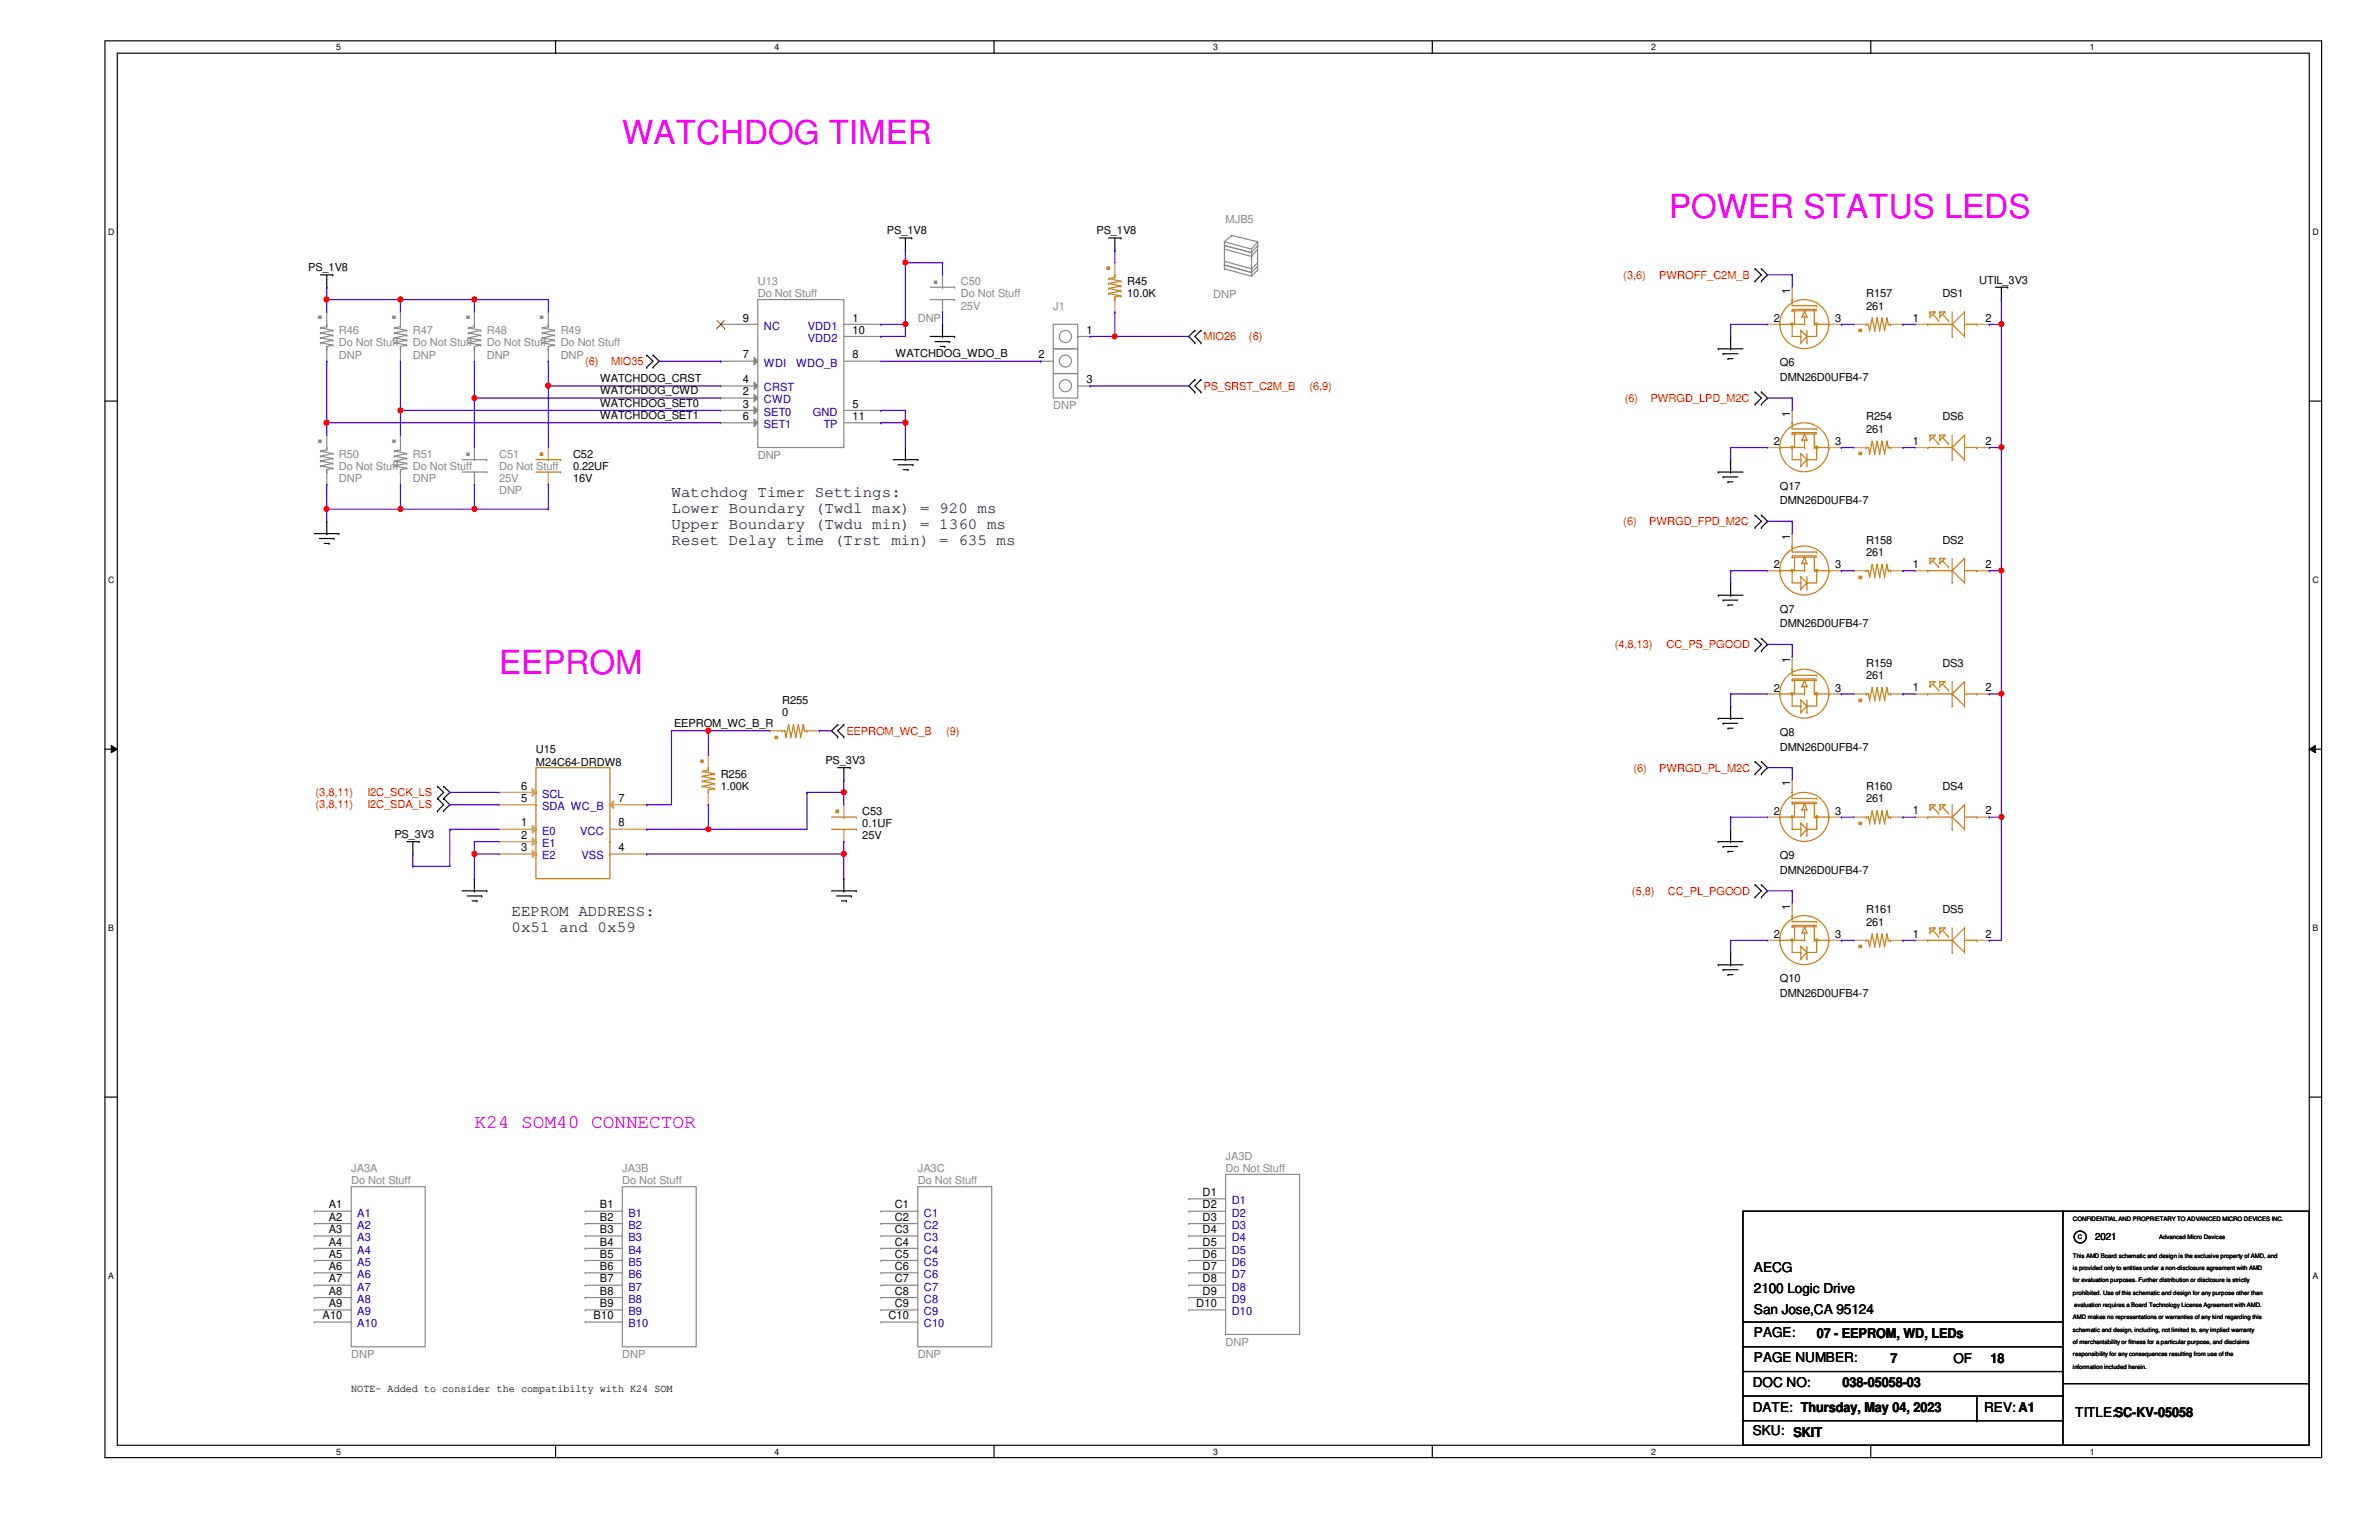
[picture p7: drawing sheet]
<svg xmlns="http://www.w3.org/2000/svg" width="432mm" height="279mm" viewBox="0 0 432 279" stroke-linecap="round" stroke-linejoin="round" font-family="sans-serif">
<defs><g id="words">
<g font-size="6" fill="#f0f">
<text x="112.9" y="26.2">WATCHDOG TIMER</text>
<text x="302.9" y="39.6">POWER STATUS LEDS</text>
<text x="90.6" y="122.3">EEPROM</text>
</g>
<g font-size="6" fill="#878787">
<text x="169" y="51.5">.</text>
<text x="57.3" y="58">.</text>
<text x="70.7" y="58">.</text>
<text x="84.1" y="58">.</text>
<text x="97.5" y="58">.</text>
<text x="57.3" y="80.3">.</text>
<text x="70.7" y="80.3">.</text>
<text x="84.1" y="82.8">.</text>
</g>
<g font-size="6" fill="#cc8006">
<text x="200.3" y="49">.</text>
<text x="338" y="60.8" transform="rotate(-90 338 60.8)">.</text>
<text x="97.5" y="82.8">.</text>
<text x="338" y="83.2" transform="rotate(-90 338 83.2)">.</text>
<text x="338" y="105.5" transform="rotate(-90 338 105.5)">.</text>
<text x="338" y="127.9" transform="rotate(-90 338 127.9)">.</text>
<text x="141.3" y="134.6" transform="rotate(-90 141.3 134.6)">.</text>
<text x="126.6" y="138.4">.</text>
<text x="151.2" y="147.6">.</text>
<text x="338" y="150.2" transform="rotate(-90 338 150.2)">.</text>
<text x="338" y="172.6" transform="rotate(-90 338 172.6)">.</text>
</g>
<text font-size="3.6" fill="#f0f" x="86.1" y="204.7">K24 SOM40 CONNECTOR</text>
<g font-size="2.9" fill="#400040">
<text x="121.9" y="90.2">Watchdog Timer Settings:</text>
<text x="121.9" y="93">Lower Boundary (Twdl max) = 920 ms</text>
<text x="121.9" y="95.9">Upper Boundary (Twdu min) = 1360 ms</text>
<text x="121.9" y="98.8">Reset Delay time (Trst min) = 635 ms</text>
<text x="92.8" y="166.2">EEPROM ADDRESS:</text>
<text x="92.8" y="169">0x51 and 0x59</text>
</g>
<g font-size="2.5">
<text x="318.3" y="230.7">AECG</text>
<text x="318.3" y="234.5">2100 Logic Drive</text>
<text x="318.3" y="238.3">San Jose,CA 95124</text>
<text x="318.3" y="242.6">PAGE:</text>
<text x="329.7" y="242.8">07 - EEPROM, WD, LEDs</text>
<text x="318.1" y="251.7">DOC NO:</text>
<text x="318.3" y="247.1">PAGE NUMBER:</text>
<text x="334.4" y="251.7">038-05058-03</text>
<text x="343.2" y="247.3">7</text>
<text x="354.5" y="247.3">OF</text>
<text x="361.3" y="247.3">18</text>
<text x="318.1" y="256.2">DATE: Thursday, May 04, 2023</text>
<text x="360.1" y="256.2">REV: A1</text>
<text x="376.7" y="257.1">TITLE:SC-KV-05058</text>
<text x="318.1" y="260.4">SKU: SKIT</text>
</g>
<g font-size="2" fill="#878787">
<text x="222.5" y="40.5">MJB5</text>
<text x="137.5" y="51.7">U13</text>
<text x="137.5" y="53.9">Do Not Stuff</text>
<text x="174.4" y="51.7">C50</text>
<text x="174.4" y="53.9">Do Not Stuff</text>
<text x="166.6" y="58.4">DNP</text>
<text x="174.4" y="56.2">25V</text>
<text x="191.2" y="56.2">J1</text>
<text x="220.2" y="54.1">DNP</text>
<text x="61.5" y="62.9">Do Not Stuff</text>
<text x="61.5" y="60.7">R46</text>
<text x="61.5" y="65.1">DNP</text>
<text x="74.9" y="62.9">Do Not Stuff</text>
<text x="74.9" y="60.7">R47</text>
<text x="74.9" y="65.1">DNP</text>
<text x="88.3" y="62.9">Do Not Stuff</text>
<text x="88.3" y="60.7">R48</text>
<text x="88.3" y="65.1">DNP</text>
<text x="101.8" y="62.9">Do Not Stuff</text>
<text x="101.8" y="60.7">R49</text>
<text x="101.8" y="65.1">DNP</text>
<text x="191.2" y="74.3">DNP</text>
<text x="61.5" y="83">R50</text>
<text x="74.9" y="83">R51</text>
<text x="90.6" y="83">C51</text>
<text x="137.5" y="83.2">DNP</text>
<text x="61.5" y="85.2">Do Not Stuff</text>
<text x="61.5" y="87.5">DNP</text>
<text x="74.9" y="85.2">Do Not Stuff</text>
<text x="74.9" y="87.5">DNP</text>
<text x="90.6" y="85.2">Do Not Stuff</text>
<text x="90.6" y="87.5">25V</text>
<text x="90.6" y="89.7">DNP</text>
<text x="63.8" y="214.9">Do Not Stuff</text>
<text x="63.8" y="212.6">JA3A</text>
<text x="112.9" y="214.9">Do Not Stuff</text>
<text x="112.9" y="212.6">JA3B</text>
<text x="166.6" y="214.9">Do Not Stuff</text>
<text x="166.6" y="212.6">JA3C</text>
<text x="222.5" y="212.6">Do Not Stuff</text>
<text x="222.5" y="210.4">JA3D</text>
<text x="222.5" y="244.1">DNP</text>
<text x="63.8" y="246.4">DNP</text>
<text x="112.9" y="246.4">DNP</text>
<text x="166.6" y="246.4">DNP</text>
</g>
<g font-size="2">
<text x="161" y="42.5">PS_1V8</text>
<text x="199" y="42.5">PS_1V8</text>
<text x="55.9" y="49.2">PS_1V8</text>
<text x="204.6" y="53.9">10.0K</text>
<text x="204.6" y="51.7">R45</text>
<text x="324.9" y="53.3" transform="rotate(-90 324.9 53.3)">1</text>
<text x="338.7" y="53.9">R157</text>
<text x="352.6" y="53.9">DS1</text>
<text x="359.2" y="51.5">UTIL_3V3</text>
<text x="134.8" y="58.3">9</text>
<text x="154.7" y="58.3">1</text>
<text x="321.9" y="58.4">2</text>
<text x="333.1" y="58.4">3</text>
<text x="338.7" y="56.2">261</text>
<text x="347.2" y="58.3">1</text>
<text x="360.4" y="58.3">2</text>
<text x="134.8" y="65">7</text>
<text x="154.7" y="60.5">10</text>
<text x="154.7" y="65">8</text>
<text x="162.6" y="64.9">WATCHDOG_WDO_B</text>
<text x="188.5" y="65">2</text>
<text x="197.2" y="60.5">1</text>
<text x="108.9" y="69.3">WATCHDOG_CRST</text>
<text x="108.9" y="71.5">WATCHDOG_CWD</text>
<text x="134.8" y="69.5">4</text>
<text x="134.8" y="71.7">2</text>
<text x="197.2" y="69.5">3</text>
<text x="323" y="66.5">Q6</text>
<text x="323" y="69.1">DMN26D0UFB4-7</text>
<text x="108.9" y="73.8">WATCHDOG_SET0</text>
<text x="108.9" y="76">WATCHDOG_SET1</text>
<text x="134.8" y="76.2">6</text>
<text x="134.8" y="74">3</text>
<text x="154.7" y="74">5</text>
<text x="154.7" y="76.2">11</text>
<text x="324.9" y="75.6" transform="rotate(-90 324.9 75.6)">1</text>
<text x="338.7" y="76.3">R254</text>
<text x="352.6" y="76.3">DS6</text>
<text x="104" y="83">C52</text>
<text x="321.9" y="80.8">2</text>
<text x="333.1" y="80.8">3</text>
<text x="338.7" y="78.5">261</text>
<text x="347.2" y="80.7">1</text>
<text x="360.4" y="80.7">2</text>
<text x="104" y="85.2">0.22UF</text>
<text x="104" y="87.5">16V</text>
<text x="323" y="88.8">Q17</text>
<text x="323" y="91.5">DMN26D0UFB4-7</text>
<text x="324.9" y="98" transform="rotate(-90 324.9 98)">1</text>
<text x="338.7" y="100.9">261</text>
<text x="338.7" y="98.6">R158</text>
<text x="352.6" y="98.6">DS2</text>
<text x="321.9" y="103.1">2</text>
<text x="333.1" y="103.1">3</text>
<text x="347.2" y="103">1</text>
<text x="360.4" y="103">2</text>
<text x="323" y="111.2">Q7</text>
<text x="323" y="113.8">DMN26D0UFB4-7</text>
<text x="321.9" y="125.5">2</text>
<text x="324.9" y="120.3" transform="rotate(-90 324.9 120.3)">1</text>
<text x="333.1" y="125.5">3</text>
<text x="338.7" y="123.2">261</text>
<text x="338.7" y="121">R159</text>
<text x="347.2" y="125.4">1</text>
<text x="352.6" y="121">DS3</text>
<text x="360.4" y="125.4">2</text>
<text x="122.3" y="131.9">EEPROM_WC_B_R</text>
<text x="142" y="129.9">0</text>
<text x="142" y="127.7">R255</text>
<text x="97.3" y="136.7">U15</text>
<text x="323" y="133.5">Q8</text>
<text x="323" y="136.2">DMN26D0UFB4-7</text>
<text x="94.6" y="143.3">6</text>
<text x="97.3" y="138.9">M24C64-DRDW8</text>
<text x="130.8" y="143.3">1.00K</text>
<text x="130.8" y="141.1">R256</text>
<text x="149.8" y="138.6">PS_3V3</text>
<text x="324.9" y="142.7" transform="rotate(-90 324.9 142.7)">1</text>
<text x="338.7" y="143.3">R160</text>
<text x="352.6" y="143.3">DS4</text>
<text x="94.6" y="149.9">1</text>
<text x="94.6" y="145.5">5</text>
<text x="112.3" y="145.5">7</text>
<text x="112.3" y="149.9">8</text>
<text x="156.5" y="147.8">C53</text>
<text x="321.9" y="147.8">2</text>
<text x="333.1" y="147.8">3</text>
<text x="338.7" y="145.6">261</text>
<text x="347.2" y="147.7">1</text>
<text x="360.4" y="147.7">2</text>
<text x="71.6" y="152.1">PS_3V3</text>
<text x="94.6" y="152.2">2</text>
<text x="94.6" y="154.4">3</text>
<text x="112.3" y="154.4">4</text>
<text x="156.5" y="150.1">0.1UF</text>
<text x="156.5" y="152.3">25V</text>
<text x="323" y="155.9">Q9</text>
<text x="323" y="158.5">DMN26D0UFB4-7</text>
<text x="324.9" y="165" transform="rotate(-90 324.9 165)">1</text>
<text x="338.7" y="167.9">261</text>
<text x="338.7" y="165.7">R161</text>
<text x="352.6" y="165.7">DS5</text>
<text x="321.9" y="170.2">2</text>
<text x="333.1" y="170.2">3</text>
<text x="347.2" y="170.1">1</text>
<text x="360.4" y="170.1">2</text>
<text x="323" y="178.2">Q10</text>
<text x="323" y="180.9">DMN26D0UFB4-7</text>
<text x="59.7" y="219.2">A1</text>
<text x="59.7" y="221.5">A2</text>
<text x="108.9" y="219.2">B1</text>
<text x="108.9" y="221.5">B2</text>
<text x="162.4" y="219.2">C1</text>
<text x="162.4" y="221.5">C2</text>
<text x="218.3" y="217">D1</text>
<text x="218.3" y="219.2">D2</text>
<text x="218.3" y="221.5">D3</text>
<text x="59.7" y="223.7">A3</text>
<text x="59.7" y="226">A4</text>
<text x="108.9" y="223.7">B3</text>
<text x="108.9" y="226">B4</text>
<text x="162.4" y="223.7">C3</text>
<text x="162.4" y="226">C4</text>
<text x="218.3" y="223.7">D4</text>
<text x="218.3" y="226">D5</text>
<text x="59.7" y="228.2">A5</text>
<text x="59.7" y="230.4">A6</text>
<text x="59.7" y="232.7">A7</text>
<text x="108.9" y="228.2">B5</text>
<text x="108.9" y="230.4">B6</text>
<text x="108.9" y="232.7">B7</text>
<text x="162.4" y="228.2">C5</text>
<text x="162.4" y="230.4">C6</text>
<text x="162.4" y="232.7">C7</text>
<text x="218.3" y="228.2">D6</text>
<text x="218.3" y="230.4">D7</text>
<text x="218.3" y="232.7">D8</text>
<text x="58.5" y="239.4">A10</text>
<text x="59.7" y="234.9">A8</text>
<text x="59.7" y="237.2">A9</text>
<text x="107.7" y="239.4">B10</text>
<text x="108.9" y="234.9">B8</text>
<text x="108.9" y="237.2">B9</text>
<text x="161.2" y="239.4">C10</text>
<text x="162.4" y="234.9">C8</text>
<text x="162.4" y="237.2">C9</text>
<text x="217.1" y="237.2">D10</text>
<text x="218.3" y="234.9">D9</text>
<text x="63.8" y="252.6">NOTE- Added to consider the compatibilty with K24 SOM</text>
</g>
<g font-size="2" fill="#f00">
<text x="294.6" y="50.6">(3,6)</text>
<text x="301.2" y="50.6">PWROFF_C2M_B</text>
<text x="218.4" y="61.8">MIO26</text>
<text x="226.7" y="61.8">(6)</text>
<text x="106.2" y="66.3">(6)</text>
<text x="110.9" y="66.3">MIO35</text>
<text x="218.4" y="70.7">PS_SRST_C2M_B</text>
<text x="237.7" y="70.7">(6,9)</text>
<text x="294.9" y="72.9">(6)</text>
<text x="299.6" y="72.9">PWRGD_LPD_M2C</text>
<text x="294.6" y="95.3">(6)</text>
<text x="299.3" y="95.3">PWRGD_FPD_M2C</text>
<text x="293.1" y="117.6">(4,8,13)</text>
<text x="302.5" y="117.6">CC_PS_PGOOD</text>
<text x="153.6" y="133.3">EEPROM_WC_B</text>
<text x="171.7" y="133.3">(9)</text>
<text x="296.5" y="140">(6)</text>
<text x="301.2" y="140">PWRGD_PL_M2C</text>
<text x="57.3" y="144.5">(3,8,11)</text>
<text x="57.3" y="146.7">(3,8,11)</text>
<text x="66.7" y="144.5">I2C_SCK_LS</text>
<text x="66.7" y="146.7">I2C_SDA_LS</text>
<text x="296.2" y="162.3">(5,8)</text>
<text x="302.7" y="162.3">CC_PL_PGOOD</text>
</g>
<g font-size="2" fill="#00c">
<text x="138.6" y="59.8">NC</text>
<text x="146.6" y="59.8">VDD1</text>
<text x="146.6" y="62">VDD2</text>
<text x="138.6" y="66.5">WDI</text>
<text x="138.6" y="71">CRST</text>
<text x="144.5" y="66.5">WDO_B</text>
<text x="138.6" y="77.7">SET1</text>
<text x="138.6" y="75.4">SET0</text>
<text x="138.6" y="73.2">CWD</text>
<text x="147.5" y="75.4">GND</text>
<text x="149.5" y="77.7">TP</text>
<text x="98.4" y="147">SDA WC_B</text>
<text x="98.4" y="144.7">SCL</text>
<text x="98.4" y="151.4">E0</text>
<text x="98.4" y="153.7">E1</text>
<text x="98.4" y="155.9">E2</text>
<text x="105.3" y="151.4">VCC</text>
<text x="105.5" y="155.9">VSS</text>
<text x="64.9" y="220.7">A1</text>
<text x="114" y="220.7">B1</text>
<text x="167.7" y="220.7">C1</text>
<text x="223.6" y="218.5">D1</text>
<text x="223.6" y="220.7">D2</text>
<text x="64.9" y="223">A2</text>
<text x="64.9" y="225.2">A3</text>
<text x="64.9" y="227.5">A4</text>
<text x="114" y="223">B2</text>
<text x="114" y="225.2">B3</text>
<text x="114" y="227.5">B4</text>
<text x="167.7" y="223">C2</text>
<text x="167.7" y="225.2">C3</text>
<text x="167.7" y="227.5">C4</text>
<text x="223.6" y="223">D3</text>
<text x="223.6" y="225.2">D4</text>
<text x="223.6" y="227.5">D5</text>
<text x="64.9" y="229.7">A5</text>
<text x="64.9" y="231.9">A6</text>
<text x="114" y="229.7">B5</text>
<text x="114" y="231.9">B6</text>
<text x="167.7" y="229.7">C5</text>
<text x="167.7" y="231.9">C6</text>
<text x="223.6" y="229.7">D6</text>
<text x="223.6" y="231.9">D7</text>
<text x="64.9" y="234.1">A7</text>
<text x="64.9" y="236.4">A8</text>
<text x="64.9" y="238.6">A9</text>
<text x="114" y="234.1">B7</text>
<text x="114" y="236.4">B8</text>
<text x="114" y="238.6">B9</text>
<text x="167.7" y="234.1">C7</text>
<text x="167.7" y="236.4">C8</text>
<text x="167.7" y="238.6">C9</text>
<text x="223.6" y="234.1">D8</text>
<text x="223.6" y="236.4">D9</text>
<text x="223.6" y="238.6">D10</text>
<text x="64.9" y="240.8">A10</text>
<text x="114" y="240.8">B10</text>
<text x="167.7" y="240.8">C10</text>
</g>
<text font-size="1.8" x="380.3" y="225">2021</text>
<g font-size="1.6">
<text x="61" y="9.1">5</text>
<text x="140.6" y="9.1">4</text>
<text x="220.2" y="9.1">3</text>
<text x="299.7" y="9.1">2</text>
<text x="379.3" y="9.1">1</text>
<text x="19.6" y="42.6">D</text>
<text x="419.7" y="42.6">D</text>
<text x="19.6" y="105.7">C</text>
<text x="419.7" y="105.7">C</text>
<text x="19.6" y="168.9">B</text>
<text x="419.7" y="168.9">B</text>
<text x="19.6" y="232">A</text>
<text x="419.7" y="232">A</text>
<text x="61" y="263.9">5</text>
<text x="140.6" y="263.9">4</text>
<text x="220.2" y="263.9">3</text>
<text x="299.7" y="263.9">2</text>
<text x="379.3" y="263.9">1</text>
</g>
<g font-size="1.1">
<text x="376.3" y="221.5">CONFIDENTIAL AND PROPRIETARY TO ADVANCED MICRO DEVICES INC.</text>
<text x="377.1" y="224.8">C</text>
<text x="391.9" y="224.8">Advanced Micro Devices</text>
<text x="376.3" y="232.7">for evaluation purposes. Further distribution or disclosure is strictly</text>
<text x="376.3" y="230.4">is provided only to entities under a non-disclosure agreement with AMD</text>
<text x="376.3" y="228.2">This AMD Board schematic and design is the exclusive property of AMD, and</text>
<text x="376.3" y="234.9">prohibited. Use of this schematic and design for any purpose other than</text>
<text x="376.3" y="239.4">AMD makes no representations or warranties of any kind regarding this</text>
<text x="376.5" y="237.2">evaluation requires a Board Technology License Agreement with AMD.</text>
<text x="376.3" y="241.6">schematic and design, including, not limited to, any implied warranty</text>
<text x="376.3" y="243.8">of merchantability or fitness for a particular purpose, and disclaims</text>
<text x="376.3" y="246.1">responsibility for any consequences resulting from use of the</text>
<text x="376.3" y="248.3">information included herein.</text>
</g>
</g></defs>
<path d="M19.1 7.4h402.3v257.1h-402.3zM21.3 9.7h397.8v252.5h-397.8z" fill="none" stroke="#000" stroke-width=".21"/>
<g fill="#fff">
<path d="M61 7.7h.9v1.7h-.9z"/>
<path d="M61 262.5h.9v1.7h-.9z"/>
</g>
<path d="M100.8 7.4v2.3M100.8 262.2v2.3" fill="none" stroke="#000" stroke-width=".21"/>
<g fill="#fff">
<path d="M140.6 7.7h.9v1.7h-.9z"/>
<path d="M140.6 262.5h.9v1.7h-.9z"/>
</g>
<path d="M180.4 7.4v2.3M180.4 262.2v2.3" fill="none" stroke="#000" stroke-width=".21"/>
<g fill="#fff">
<path d="M220.2 7.7h.9v1.7h-.9z"/>
<path d="M220.2 262.5h.9v1.7h-.9z"/>
</g>
<path d="M260 7.4v2.3M260 262.2v2.3" fill="none" stroke="#000" stroke-width=".21"/>
<g fill="#fff">
<path d="M299.7 7.7h.9v1.7h-.9z"/>
<path d="M299.7 262.5h.9v1.7h-.9z"/>
</g>
<path d="M339.6 7.4v2.3M339.6 262.2v2.3" fill="none" stroke="#000" stroke-width=".21"/>
<g fill="#fff">
<path d="M379.3 7.7h.9v1.7h-.9z"/>
<path d="M379.3 262.5h.9v1.7h-.9z"/>
<path d="M19.6 41.2h1.2v1.8h-1.2z"/>
<path d="M419.7 41.2h1.2v1.8h-1.2z"/>
<path d="M19.6 104.3h1.2v1.8h-1.2z"/>
<path d="M419.7 104.3h1.2v1.8h-1.2z"/>
</g>
<path d="M19.1 72.8h2.2M419.1 72.8h2.3" fill="none" stroke="#000" stroke-width=".21"/>
<g fill="#fff">
<path d="M19.6 167.5h1.1v1.7h-1.1z"/>
<path d="M419.7 167.5h1.1v1.7h-1.1z"/>
</g>
<path d="M19.1 135.9h2.2M419.1 135.9h2.3" fill="none" stroke="#000" stroke-width=".21"/>
<path d="M20.2 135.3l1.1 .6-1.1 .7zM419.1 135.9l1.1-.6v1.3z" fill="#000"/>
<path d="M20.2 135.3l1.1 .6-1.1 .7zM419.1 135.9l1.1-.6v1.3z" fill="none" stroke="#000" stroke-width=".18"/>
<g fill="#fff">
<path d="M19.6 230.6h1.1v1.8h-1.1z"/>
<path d="M419.7 230.6h1.1v1.8h-1.1z"/>
</g>
<g fill="none" stroke="#000" stroke-width=".21">
<path d="M58.2 49.9h2.2M59.3 52.1h.1M59.3 49.9v2.2M60.4 49.9h.1M163.2 43.2h2.3M164.3 45.4h.1M164.3 43.2v2.2M165.5 43.2h.1M171.1 58.8h.1M171.1 58.8v2.2M201.2 43.2h2.3M202.4 45.4h.1"/>
<path d="M202.4 43.2v2.2M203.5 43.2h.1M216.9 59.9h.1M216.9 59.9l-1.1 1.1 1.1 1.2M218 59.9h.1M218 59.9l-1.1 1.1 1.1 1.2M318.6 51h.1M318.6 48.8h.1M318.6 48.8l1.1 1.1-1.1 1.1M319.7 48.8h.1M319.7 51h.1M319.7 48.8l1.1 1.1-1.1 1.1"/>
<path d="M362.2 52.1h2.2M363.3 54.4h.1M363.3 52.1v2.3M364.4 52.1h.1M117.4 66.6h.1M117.4 64.4h.1M117.4 64.4l1.1 1.1-1.1 1.1M118.5 64.4h.1M118.5 66.6h.1M118.5 64.4l1.1 1.1-1.1 1.1M168.8 61h4.5M169.7 62h2.7"/>
<path d="M170.6 62.9h.9M171.1 61h.1M171.5 62.9h.1M172.4 62h.1M173.3 61h.1M216.9 62.2h.1M216.9 68.9h.1M216.9 71.1h.1M216.9 68.9l-1.1 1.1 1.1 1.1M218 62.2h.1M218 71.1h.1M218 68.9h.1"/>
<path d="M218 68.9l-1.1 1.1 1.1 1.1M311.9 63.3h.1M311.9 63.3h4.5M312.8 64.2h.1M312.8 64.2h2.6M313.6 65.1h.1M313.6 65.1h.9M314.1 61h.1M314.1 63.3h.1M314.1 61v2.3M318.6 73.4h.1M318.6 71.1h.1"/>
<path d="M318.6 71.1l1.1 1.1-1.1 1.2M319.7 71.1h.1M319.7 73.4h.1M319.7 71.1l1.1 1.1-1.1 1.2M57.1 96.8h4.4M58 97.7h2.6M58.8 98.6h.9M59.3 94.6h.1M59.3 96.8h.1M59.3 94.6v2.2M59.7 98.6h.1M60.6 97.7h.1"/>
<path d="M61.5 96.8h.1M162.1 83.4h4.5M163 84.3h2.7M163.9 85.2h.9M164.3 81.2h.1M164.3 83.4h.1M164.3 81.2v2.2M164.8 85.2h.1M165.7 84.3h.1M166.6 83.4h.1M311.9 85.6h.1M311.9 85.6h4.5"/>
<path d="M312.8 86.5h.1M312.8 86.5h2.6M313.6 87.4h.1M313.6 87.4h.9M314.1 83.4h.1M314.1 85.6h.1M314.1 83.4v2.2M318.6 95.7h.1M318.6 93.5h.1M318.6 93.5l1.1 1.1-1.1 1.1M319.7 93.5h.1M319.7 95.7h.1"/>
<path d="M319.7 93.5l1.1 1.1-1.1 1.1M311.9 108h.1M311.9 108h4.5M312.8 108.9h.1M312.8 108.9h2.6M313.6 109.8h.1M313.6 109.8h.9M314.1 105.7h.1M314.1 108h.1M314.1 105.7v2.3M318.6 118.1h.1M318.6 115.8h.1"/>
<path d="M318.6 115.8l1.1 1.1-1.1 1.2M319.7 115.8h.1M319.7 118.1h.1M319.7 115.8l1.1 1.1-1.1 1.2M152.1 131.5h.1M152.1 133.7h.1M152.1 139.3h2.2M152.1 131.5l-1.2 1.1 1.2 1.1M153.2 133.7h.1M153.2 131.5h.1M153.2 139.3v2.2M153.2 131.5l-1.1 1.1 1.1 1.1"/>
<path d="M154.3 139.3h.1M311.9 130.3h.1M311.9 130.3h4.5M312.8 131.2h.1M312.8 131.2h2.6M313.6 132.1h.1M313.6 132.1h.9M314.1 128.1h.1M314.1 130.3h.1M314.1 128.1v2.2M318.6 138.2h.1M318.6 138.2l1.1 1.1-1.1 1.1"/>
<path d="M319.7 138.2h.1M319.7 138.2l1.1 1.1-1.1 1.1M73.8 152.7h2.3M74.9 154.9h.1M74.9 152.7v2.2M76.1 152.7h.1M79.4 144.9h.1M79.4 142.7h.1M79.4 147.1h.1M79.4 142.7l1.1 1.1-1.1 1.1M79.4 144.9l1.1 1.1-1.1 1.1M80.5 142.7h.1"/>
<path d="M80.5 144.9h.1M80.5 147.1h.1M80.5 142.7l1.2 1.1-1.2 1.1M80.5 144.9l1.2 1.1-1.2 1.1M86.1 159.4h.1M86.1 159.4v2.2M153.2 159.4h.1M153.2 141.5h.1M153.2 159.4v2.2M311.9 152.7h.1M311.9 152.7h4.5M312.8 153.6h.1"/>
<path d="M312.8 153.6h2.6M313.6 154.5h.1M313.6 154.5h.9M314.1 150.5h.1M314.1 152.7h.1M314.1 150.5v2.2M318.6 140.4h.1M319.7 140.4h.1M83.9 161.6h4.4M84.8 162.6h2.7M85.7 163.4h.9M86.1 161.6h.1"/>
<path d="M86.6 163.4h.1M87.5 162.6h.1M88.3 161.6h.1M150.9 161.6h4.5M151.8 162.6h2.7M152.7 163.4h.9M153.2 161.6h.1M153.6 163.4h.1M154.5 162.6h.1M155.4 161.6h.1M311.9 175h.1M311.9 175h4.5"/>
<path d="M312.8 175.9h.1M312.8 175.9h2.6M313.6 176.8h.1M313.6 176.8h.9M314.1 172.8h.1M314.1 175h.1M314.1 172.8v2.2M318.6 162.8h.1M318.6 160.5h.1M318.6 160.5l1.1 1.1-1.1 1.2M319.7 160.5h.1M319.7 162.8h.1"/>
<path d="M319.7 160.5l1.1 1.1-1.1 1.2M19.1 199.1h2.2M419.1 199.1h2.3M316.4 219.8h102.7v42.4h-102.7zM374.4 219.8h.1M374.4 219.8v42.4M316.4 239.9h58M374.4 239.9h.1M316.4 244.3h58M316.4 248.8h58M316.4 253.3h58M316.4 257.8h58"/>
<path d="M358.8 257.8h.1M358.8 253.3v4.5M374.4 244.3h.1M374.4 248.8h.1M374.4 253.3h.1M374.4 257.8h.1M374.4 251h44.7M419.1 251h.1"/>
<circle cx="377.6" cy="224.4" r="1.09"/>
</g>
<g fill="none" stroke="#878787" stroke-width=".21">
<path d="M58.2 59.5h.1M58.2 59.5l2.2 .4M59.3 58.8h.1M59.3 59.3h.1M59.3 56.6h.1M59.3 56.6v2.7M59.3 59.3l-1.1 .2M60.4 59.9h.1M60.4 59.9l-2.2 .5M85 59.5h.1M85 59.5l2.2 .4M86.1 58.8h.1"/>
<path d="M86.1 59.3h.1M86.1 56.6h.1M86.1 56.6v2.7M86.1 59.3l-1.1 .2M87.2 59.9h.1M87.2 59.9l-2.2 .5M137.5 54.4h15.7v26.8h-15.7zM168.8 54.4h4.5M168.8 52.1h4.5M171.1 54.4h.1M171.1 52.1h.1M171.1 49.9h.1"/>
<path d="M171.1 56.6h.1M171.1 49.9v2.2M171.1 54.4v2.2M173.3 54.4h.1M173.3 52.1h.1M191.2 58.8h4.4v4.5h-4.4zM222.3 43.9h.1M222.3 44.5h.1M222.3 45.2h.1M222.3 47.4h.1M222.3 48.1h.1M222.3 48.8h.1"/>
<path d="M222.3 43.9l4.9 1.3M222.3 43.9v4.9M222.3 44.5l4.9 1.3M222.3 45.2l4.9 1.3M222.3 47.4l4.9 1.4M222.3 48.1l4.9 1.3M222.3 48.8l4.9 1.3M223.6 42.7h.1M223.6 42.7l4.7 1.2M223.6 42.7l-1.3 1.2M227.2 45.2h.1M227.2 45.8h.1"/>
<path d="M227.2 48.8h.1M227.2 49.4h.1M227.2 46.5h.1M227.2 45.2v4.9M228.3 44.5h.1M228.3 43.9h.1M228.3 49h.1M228.3 43.9v5.1M228.3 43.9l-1.1 1.3M228.3 44.5l-1.1 1.3M228.3 49l-1.1 1.1M228.3 45.2l-1.1 1.3"/>
<path d="M228.3 48.3l-1.1 1.1M228.3 47.7l-1.1 1.1M58.2 62.2h.1M58.2 61.3h.1M58.2 60.4h.1M58.2 62.2l2.2 .4M58.2 61.3l2.2 .4M58.2 60.4l2.2 .4M59.3 79h.1M59.3 63.3h.1M59.3 62.9h.1M59.3 65.5h.1"/>
<path d="M59.3 62.9v2.6M59.3 79v2.6M60.4 62.6h.1M60.4 61.7h.1M60.4 60.8h.1M60.4 62.6l-1.1 .3M60.4 61.7l-2.2 .5M60.4 60.8l-2.2 .5M85 62.2h.1M85 61.3h.1M85 60.4h.1M85 62.2l2.2 .4"/>
<path d="M85 61.3l2.2 .4M85 60.4l2.2 .4M86.1 63.3h.1M86.1 62.9h.1M86.1 65.5h.1M86.1 62.9v2.6M87.2 62.6h.1M87.2 61.7h.1M87.2 60.8h.1M87.2 62.6l-1.1 .3M87.2 61.7l-2.2 .5M87.2 60.8l-2.2 .5"/>
<path d="M188.9 65.5h.1M188.9 65.5h2.3M191.2 67.8h4.4v4.4h-4.4zM191.2 63.3h4.4v4.5h-4.4zM191.2 65.5h.1M195.6 61h.1M195.6 70h.1M195.6 61h2.3M195.6 70h2.3M197.9 61h.1M197.9 70h.1M58.2 84.5h.1"/>
<path d="M58.2 83.7h.1M58.2 82.8h.1M58.2 81.8h.1M58.2 81.8l2.2 .5M58.2 84.5l2.2 .5M58.2 83.7l2.2 .4M58.2 82.8l2.2 .4M59.3 81.2h.1M59.3 85.6h.1M59.3 85.2h.1M59.3 81.6h.1M59.3 87.9h.1"/>
<path d="M59.3 85.2v2.7M59.3 81.6l-1.1 .2M60.4 82.3h.1M60.4 85h.1M60.4 84.1h.1M60.4 83.2h.1M60.4 85l-1.1 .2M60.4 84.1l-2.2 .4M60.4 83.2l-2.2 .5M60.4 82.3l-2.2 .5M83.9 85.6h4.4M83.9 83.4h4.4"/>
<path d="M86.1 85.6h.1M86.1 83.4h.1M86.1 81.2h.1M86.1 87.9h.1M86.1 81.2v2.2M86.1 85.6v2.3M88.3 85.6h.1M88.3 83.4h.1M57.1 219.8h.1M57.1 219.8h6.7M63.8 215.3h13.4v29h-13.4zM159.9 219.8h.1"/>
<path d="M159.9 219.8h6.7M166.6 215.3h13.4v29h-13.4zM215.8 217.5h.1M215.8 219.8h.1M215.8 219.8h6.7M215.8 217.5h6.7M222.5 213.1h13.4v29h-13.4zM57.1 222h.1M57.1 224.2h.1M57.1 226.5h.1M57.1 228.7h.1M57.1 230.9h.1"/>
<path d="M57.1 233.2h.1M57.1 235.4h.1M57.1 237.7h.1M57.1 239.9h.1M57.1 222h6.7M57.1 224.2h6.7M57.1 226.5h6.7M57.1 228.7h6.7M57.1 230.9h6.7M57.1 233.2h6.7M57.1 235.4h6.7M57.1 237.7h6.7"/>
<path d="M57.1 239.9h6.7M159.9 222h.1M159.9 224.2h.1M159.9 226.5h.1M159.9 228.7h.1M159.9 230.9h.1M159.9 233.2h.1M159.9 235.4h.1M159.9 237.7h.1M159.9 239.9h.1M159.9 222h6.7M159.9 224.2h6.7"/>
<path d="M159.9 226.5h6.7M159.9 228.7h6.7M159.9 230.9h6.7M159.9 233.2h6.7M159.9 235.4h6.7M159.9 237.7h6.7M159.9 239.9h6.7M215.8 222h.1M215.8 224.2h.1M215.8 226.5h.1M215.8 228.7h.1M215.8 230.9h.1"/>
<path d="M215.8 233.2h.1M215.8 235.4h.1M215.8 237.7h.1M215.8 222h6.7M215.8 224.2h6.7M215.8 226.5h6.7M215.8 228.7h6.7M215.8 230.9h6.7M215.8 233.2h6.7M215.8 235.4h6.7M215.8 237.7h6.7"/>
<circle cx="193.4" cy="70" r="1.1"/>
<circle cx="193.4" cy="61" r="1.1"/>
<circle cx="193.4" cy="65.5" r="1.09"/>
</g>
<g fill="none" stroke="#cc8006" stroke-width=".21">
<path d="M201.2 53.3h.1M201.2 52.3h.1M201.2 51.4h.1M201.2 50.5h.1M201.2 50.5l2.3 .5M201.2 53.3l2.3 .4M201.2 52.3l2.3 .5M201.2 51.4l2.3 .5M202.4 49.9h.1M202.4 54.4h.1M202.4 53.9h.1M202.4 50.3h.1"/>
<path d="M202.4 49.9v.4M202.4 53.9v.5M202.4 50.3l-1.2 .2M203.5 51h.1M203.5 53.7h.1M203.5 52.8h.1M203.5 51.9h.1M203.5 53.7l-1.1 .2M203.5 52.8l-2.3 .5M203.5 51.9l-2.3 .4M203.5 51l-2.3 .4M349.9 58.8h.1"/>
<path d="M349.9 58.8h4.4M350.3 57.5h.1M350.3 56.6h.1M350.3 56.6v.9M350.3 56.6h.9M350.8 57l1.1 1.2M351.2 56.6h.1M351.2 56.6l-.9 .9M351.9 58.2h.1M352.1 56.6h.1M352.1 57.5h.1M352.1 56.6v.9"/>
<path d="M352.1 56.6h.9M352.6 57l1.1 1.2M353 56.6h.1M353 56.6l-.9 .9M353.7 58.2h.1M354.3 58.8h.1M354.3 56.6v4.4M354.3 58.8l2.3 2.2M356.6 58.8h.1M356.6 56.6h.1M356.6 56.6v4.4M356.6 58.8h2.2"/>
<path d="M356.6 56.6l-2.3 2.2M358.8 58.8h.1M350.3 79.8h.1M350.3 79h.1M350.3 79h.9M350.3 79v.8M350.8 79.4l1.1 1.1M351.2 79h.1M351.2 79l-.9 .8M352.1 79h.1M352.1 79.8h.1M352.1 79h.9"/>
<path d="M352.1 79v.8M352.6 79.4l1.1 1.1M353 79h.1M353 79l-.9 .8M354.3 61h.1M354.3 79v4.4M356.6 79h.1M356.6 61h.1M356.6 79v4.4M356.6 79l-2.3 2.2M97.3 85.6h4.5M97.3 83.4h4.5"/>
<path d="M99.5 85.6h.1M99.5 83.4h.1M101.8 85.6h.1M101.8 83.4h.1M325.3 99.1h.1M325.3 99.1v1.1h4.4M338.7 81.2h.1M338.7 81.2h.4M339.1 81.2h.1M339.1 81.2l.2 1.1M339.3 82.3h.1M339.8 80.1h.1"/>
<path d="M339.8 80.1l-.5 2.2M339.8 80.1l.5 2.2M340.3 82.3h.1M340.7 80.1h.1M340.7 80.1l.5 2.2M340.7 80.1l-.4 2.2M341.2 82.3h.1M341.6 80.1h.1M341.6 80.1l.5 2.2M341.6 80.1l-.4 2.2M342.1 82.3h.1M342.5 80.1h.1"/>
<path d="M342.5 80.1l.2 1.1M342.5 80.1l-.4 2.2M342.7 81.2h.1M342.7 81.2h.5M343.2 81.2h.1M349.9 81.2h.1M349.9 81.2h4.4M351.9 80.5h.1M353.7 80.5h.1M354.3 83.4h.1M354.3 81.2h.1M354.3 81.2l2.3 2.2"/>
<path d="M356.6 81.2h.1M356.6 83.4h.1M356.6 81.2h2.2M358.8 81.2h.1M323 103.5h.1M323 103.5h4.5M325.1 103.4h.3v.2h-.3zM325.3 103.5h.1M325.3 101.1h.1M325.3 100.8h.1M325.3 103.5v2.2h1.6M325.3 101.1h4.4"/>
<path d="M325.3 100.8h4.4M325.7 101.1h.1M325.7 101.1v2.4M326.9 105.7h.1M326.9 106.9h.1M326.9 104.6h.1M326.9 104.6v2.3M326.9 104.6l1.1 1.1M327.1 102.2h.1M327.1 102.2h.9M327.5 103.5h.1M327.5 101.1h.1"/>
<path d="M327.5 102.2v1.3M327.5 101.1l-.4 1.1M327.5 101.1l.5 1.1M328 105.7h.1M328 106.9h.1M328 102.2h.1M328 104.6v2.3M328 105.7l-1.1 1.2M329.3 103.5h.1M329.3 101.1h.1M329.3 103.5h2.7M329.3 101.1v2.4"/>
<path d="M329.6 103.4h.3v.2h-.3zM329.7 103.5h.1M329.7 100.2h.1M329.7 103.5v2.2h-1.7M332 103.5h.1M323 125.9h.1M323 125.9h4.5M325.1 125.7h.3v.3h-.3zM325.3 121.4h.1M325.3 125.9h.1M325.3 123.4h.1M325.3 123.2h.1"/>
<path d="M325.3 121.4v1.1h4.4M325.3 125.9v2.2h1.6M325.3 123.4h4.4M325.3 123.2h4.4M325.7 123.4h.1M325.7 123.4v2.5M326.9 128.1h.1M326.9 129.2h.1M326.9 127h.1M326.9 127v2.2M326.9 127l1.1 1.1M327.1 124.5h.1"/>
<path d="M327.1 124.5h.9M327.5 125.9h.1M327.5 123.4h.1M327.5 124.5v1.4M327.5 123.4l-.4 1.1M327.5 123.4l.5 1.1M328 128.1h.1M328 129.2h.1M328 124.5h.1M328 127v2.2M328 128.1l-1.1 1.1M329.3 125.9h.1"/>
<path d="M329.3 123.4h.1M329.3 123.4v2.5M329.3 125.9h2.7M329.6 125.7h.3v.3h-.3zM329.7 125.9h.1M329.7 122.5h.1M329.7 125.9v2.2h-1.7M332 125.9h.1M150.9 150.5h4.5M150.9 148.3h4.5M153.2 150.5h.1M153.2 148.3h.1"/>
<path d="M155.4 150.5h.1M155.4 148.3h.1M323 148.3h.1M323 148.3h4.5M325.1 148.1h.3v.2h-.3zM325.3 143.8h.1M325.3 148.3h.1M325.3 145.8h.1M325.3 145.5h.1M325.3 143.8v1.1h4.4M325.3 148.3v2.2h1.6M325.3 145.8h4.4"/>
<path d="M325.3 145.5h4.4M325.7 145.8h.1M325.7 145.8v2.5M326.9 150.5h.1M326.9 151.6h.1M326.9 149.4h.1M326.9 149.4v2.2M326.9 149.4l1.1 1.1M327.1 146.9h.1M327.1 146.9h.9M327.5 148.3h.1M327.5 145.8h.1"/>
<path d="M327.5 146.9v1.4M327.5 145.8l-.4 1.1M327.5 145.8l.5 1.1M328 150.5h.1M328 151.6h.1M328 146.9h.1M328 149.4v2.2M328 150.5l-1.1 1.1M329.3 148.3h.1M329.3 145.8h.1M329.3 145.8v2.5M329.3 148.3h2.7"/>
<path d="M329.6 148.1h.3v.2h-.3zM329.7 148.3h.1M329.7 144.9h.1M329.7 148.3v2.2h-1.7M332 148.3h.1M338.7 148.3h.1M338.7 148.3h.4M339.1 148.3h.1M339.1 148.3l.2 1.1M339.3 149.4h.1M339.8 147.1h.1M339.8 147.1l-.5 2.3"/>
<path d="M339.8 147.1l.5 2.3M340.3 149.4h.1M340.7 147.1h.1M340.7 147.1l.5 2.3M340.7 147.1l-.4 2.3M341.2 149.4h.1M341.6 147.1h.1M341.6 147.1l.5 2.3M341.6 147.1l-.4 2.3M342.1 149.4h.1M342.5 147.1h.1M342.5 147.1l.2 1.2"/>
<path d="M342.5 147.1l-.4 2.3M342.7 148.3h.1M342.7 148.3h.5M343.2 148.3h.1M323 170.6h.1M323 170.6h4.5M325.1 170.4h.3v.3h-.3zM325.3 166.1h.1M325.3 170.6h.1M325.3 168.1h.1M325.3 167.9h.1M325.3 166.1v1.1h4.4"/>
<path d="M325.3 170.6v2.2h1.6M325.3 168.1h4.4M325.3 167.9h4.4M325.7 168.1h.1M325.7 168.1v2.5M326.9 172.8h.1M326.9 173.9h.1M326.9 171.7h.1M326.9 171.7v2.2M326.9 171.7l1.1 1.1M327.1 169.2h.1M327.1 169.2h.9"/>
<path d="M327.5 170.6h.1M327.5 168.1h.1M327.5 169.2v1.4M327.5 168.1l-.4 1.1M327.5 168.1l.5 1.1M328 172.8h.1M328 173.9h.1M328 169.2h.1M328 171.7v2.2M328 172.8l-1.1 1.1M329.3 170.6h.1M329.3 168.1h.1"/>
<path d="M329.3 168.1v2.5M329.3 170.6h2.7M329.6 170.4h.3v.3h-.3zM329.7 170.6h.1M329.7 167.2h.1M329.7 170.6v2.2h-1.7M332 170.6h.1"/>
<circle cx="327.5" cy="103.5" r="4.4"/>
<circle cx="327.5" cy="125.9" r="4.4"/>
<circle cx="327.5" cy="148.2" r="4.4"/>
<circle cx="327.5" cy="170.6" r="4.4"/>
</g>
<g fill="none" stroke="#a84" stroke-width=".21">
<path d="M202.4 47.7h.1M202.4 56.6h.1M202.4 47.7v2.2M202.4 54.4v2.2M347.6 58.8h.1M347.6 58.8h2.3M358.8 58.8h2.3M361.1 58.8h.1M99.5 81.2h.1M99.5 87.9h.1M99.5 81.2v2.2M99.5 85.6v2.3"/>
<path d="M325.3 96.8h.1M325.3 96.8v2.3M336.5 81.2h.1M336.5 81.2h2.2M343.2 81.2h2.2M345.4 81.2h.1M347.6 81.2h.1M347.6 81.2h2.3M358.8 81.2h2.3M361.1 81.2h.1M320.8 103.5h.1M320.8 103.5h2.2"/>
<path d="M325.3 119.2h.1M325.3 119.2v2.2M332 103.5h2.2M334.2 103.5h.1M320.8 125.9h.1M320.8 125.9h2.2M332 125.9h2.2M334.2 125.9h.1M153.2 146h.1M153.2 152.7h.1M153.2 146v2.3M153.2 150.5v2.2"/>
<path d="M320.8 148.3h.1M320.8 148.3h2.2M325.3 141.5h.1M325.3 141.5v2.3M332 148.3h2.2M334.2 148.3h.1M336.5 148.3h.1M336.5 148.3h2.2M343.2 148.3h2.2M345.4 148.3h.1M320.8 170.6h.1M320.8 170.6h2.2"/>
<path d="M325.3 163.9h.1M325.3 163.9v2.2M332 170.6h2.2M334.2 170.6h.1"/>
</g>
<path d="M136.9 76l.6 .7-.6 .7z" fill="#a84"/>
<path d="M130.8 76.7h.1M130.8 76.7h6.7M136.9 76l.6 .7-.6 .7z" fill="none" stroke="#878787" stroke-width=".21"/>
<path d="M136.9 73.8l.6 .7-.6 .6z" fill="#a84"/>
<path d="M130.8 58.8h.1M130.8 58.8h6.7M130.8 74.5h.1M130.8 74.5h6.7M136.9 73.8l.6 .7-.6 .6zM153.2 61h6.7M153.2 65.5h6.7M159.9 61h.1M159.9 65.5h.1" fill="none" stroke="#878787" stroke-width=".21"/>
<path d="M130.1 59.6h.1M130.1 58.2l1.4 1.4M131.5 58.2l-1.4 1.4M131.5 59.6h.1" fill="none" stroke="#804000" stroke-width=".18"/>
<path d="M136.9 64.9l.6 .6-.6 .7z" fill="#a84"/>
<path d="M153.2 58.8h6.7M159.9 58.8h.1M130.8 65.5h.1M130.8 65.5h6.7M136.9 64.9l.6 .6-.6 .7zM153.2 74.5h6.7M159.9 74.5h.1" fill="none" stroke="#878787" stroke-width=".21"/>
<path d="M136.9 69.3l.6 .7-.6 .7z" fill="#a84"/>
<path d="M130.8 70h.1M130.8 70h6.7M136.9 69.3l.6 .7-.6 .7z" fill="none" stroke="#878787" stroke-width=".21"/>
<path d="M136.9 71.5l.6 .7-.6 .7z" fill="#a84"/>
<g fill="none" stroke="#878787" stroke-width=".21">
<path d="M72.7 79h.1M72.7 79v2.6M130.8 72.2h.1M130.8 72.2h6.7M136.9 71.5l.6 .7-.6 .7zM153.2 76.7h6.7M159.9 76.7h.1M71.6 84.5h.1M71.6 83.7h.1M71.6 82.8h.1M71.6 81.8h.1M71.6 81.8l2.2 .5"/>
<path d="M71.6 84.5l2.2 .5M71.6 83.7l2.2 .4M71.6 82.8l2.2 .4M72.7 81.2h.1M72.7 85.6h.1M72.7 85.2h.1M72.7 81.6h.1M72.7 87.9h.1M72.7 85.2v2.7M72.7 81.6l-1.1 .2M73.8 82.3h.1M73.8 85h.1"/>
<path d="M73.8 84.1h.1M73.8 83.2h.1M73.8 85l-1.1 .2M73.8 84.1l-2.2 .4M73.8 83.2l-2.2 .5M73.8 82.3l-2.2 .5M106.2 219.8h.1M106.2 219.8h6.7M112.9 215.3h13.5v29h-13.5zM106.2 222h.1M106.2 224.2h.1M106.2 226.5h.1"/>
<path d="M106.2 228.7h.1M106.2 230.9h.1M106.2 233.2h.1M106.2 235.4h.1M106.2 237.7h.1M106.2 239.9h.1M106.2 222h6.7M106.2 224.2h6.7M106.2 226.5h6.7M106.2 228.7h6.7M106.2 230.9h6.7M106.2 233.2h6.7"/>
<path d="M106.2 235.4h6.7M106.2 237.7h6.7M106.2 239.9h6.7"/>
</g>
<g fill="none" stroke="#cc8006" stroke-width=".21">
<path d="M338.7 58.8h.1M338.7 58.8h.4M339.1 58.8h.1M339.1 58.8l.2 1.1M339.3 59.9h.1M339.8 57.7h.1M339.8 57.7l-.5 2.2M339.8 57.7l.5 2.2M340.3 59.9h.1M340.7 57.7h.1M340.7 57.7l.5 2.2M340.7 57.7l-.4 2.2"/>
<path d="M341.2 59.9h.1M341.6 57.7h.1M341.6 57.7l.5 2.2M341.6 57.7l-.4 2.2M342.1 59.9h.1M342.5 57.7h.1M342.5 57.7l.2 1.1M342.5 57.7l-.4 2.2M342.7 58.8h.1M342.7 58.8h.5M343.2 58.8h.1M338.7 103.5h.1"/>
<path d="M338.7 103.5h.4M339.1 103.5h.1M339.1 103.5l.2 1.1M339.3 104.6h.1M339.8 102.4h.1M339.8 102.4l-.5 2.2M339.8 102.4l.5 2.2M340.3 104.6h.1M340.7 102.4h.1M340.7 102.4l.5 2.2M340.7 102.4l-.4 2.2M341.2 104.6h.1"/>
<path d="M341.6 102.4h.1M341.6 102.4l.5 2.2M341.6 102.4l-.4 2.2M342.1 104.6h.1M342.5 102.4h.1M342.5 102.4l.2 1.1M342.5 102.4l-.4 2.2M342.7 103.5h.1M342.7 103.5h.5M343.2 103.5h.1M349.9 103.5h.1M349.9 103.5h4.4"/>
<path d="M350.3 102.2h.1M350.3 101.3h.1M350.3 101.3h.9M350.3 101.3v.9M350.8 101.7l1.1 1.2M351.2 101.3h.1M351.2 101.3l-.9 .9M351.9 102.9h.1M352.1 101.3h.1M352.1 102.2h.1M352.1 101.3h.9M352.1 101.3v.9"/>
<path d="M352.6 101.7l1.1 1.2M353 101.3h.1M353 101.3l-.9 .9M353.7 102.9h.1M354.3 105.7h.1M354.3 103.5h.1M354.3 101.3v4.4M354.3 103.5l2.3 2.2M356.6 103.5h.1M356.6 105.7h.1M356.6 101.3h.1M356.6 103.5h2.2"/>
<path d="M356.6 101.3v4.4M356.6 101.3l-2.3 2.2M358.8 103.5h.1M97.3 139.3h13.4v20.1h-13.4zM127.5 140h.1M127.5 140l2.2 .4M128.6 139.3h.1M128.6 139.7h.1M128.6 139.3v.4M128.6 139.7l-1.1 .3M142 132.6h.1M142 132.6h.5"/>
<path d="M142.5 132.6h.1M142.5 132.6l.2 1.1M142.7 133.7h.1M143.1 131.5h.1M143.1 131.5l-.4 2.2M143.1 131.5l.5 2.2M143.6 133.7h.1M144 131.5h.1M144 131.5l.4 2.2M144 131.5l-.4 2.2M144.4 133.7h.1M144.9 131.5h.1"/>
<path d="M144.9 131.5l.4 2.2M144.9 131.5l-.5 2.2M145.3 133.7h.1M145.8 131.5h.1M145.8 131.5l.2 1.1M145.8 131.5l-.5 2.2M146 132.6h.1M146 132.6h.5M146.5 132.6h.1M349.9 125.9h.1M349.9 125.9h4.4M350.3 124.5h.1"/>
<path d="M350.3 123.7h.1M350.3 123.7v.8M350.3 123.7h.9M350.8 124.1l1.1 1.1M351.2 123.7h.1M351.2 123.7l-.9 .8M351.9 125.2h.1M352.1 123.7h.1M352.1 124.5h.1M352.1 123.7v.8M352.1 123.7h.9M352.6 124.1l1.1 1.1"/>
<path d="M353 123.7h.1M353 123.7l-.9 .8M353.7 125.2h.1M354.3 128.1h.1M354.3 125.9h.1M354.3 123.7v4.4M354.3 125.9l2.3 2.2M356.6 125.9h.1M356.6 128.1h.1M356.6 123.7h.1M356.6 123.7v4.4M356.6 125.9h2.2"/>
<path d="M356.6 123.7l-2.3 2.2M358.8 125.9h.1M97.3 154.9h.1M97.3 152.7h.1M97.3 150.5h.1M97.3 146h.1M97.3 143.8h.1M110.7 154.9h.1M110.7 152.7h.1M110.7 146h.1M127.5 142.7h.1M127.5 141.7h.1"/>
<path d="M127.5 140.8h.1M127.5 142.7l2.2 .4M127.5 141.7l2.2 .5M127.5 140.8l2.2 .5M128.6 143.8h.1M128.6 143.3h.1M128.6 143.3v.5M129.7 140.4h.1M129.7 143.1h.1M129.7 142.2h.1M129.7 141.3h.1M129.7 143.1l-1.1 .2"/>
<path d="M129.7 142.2l-2.2 .5M129.7 141.3l-2.2 .4M129.7 140.4l-2.2 .4M349.9 148.3h.1M349.9 148.3h4.4M350.3 146.9h.1M350.3 146h.1M350.3 146v.9M350.3 146h.9M350.8 146.4l1.1 1.2M351.2 146h.1M351.2 146l-.9 .9"/>
<path d="M351.9 147.6h.1M352.1 146h.1M352.1 146.9h.1M352.1 146v.9M352.1 146h.9M352.6 146.4l1.1 1.2M353 146h.1M353 146l-.9 .9M353.7 147.6h.1M354.3 150.5h.1M354.3 148.3h.1M354.3 146v4.5"/>
<path d="M354.3 148.3l2.3 2.2M356.6 148.3h.1M356.6 150.5h.1M356.6 146h.1M356.6 146v4.5M356.6 148.3h2.2M356.6 146l-2.3 2.3M358.8 148.3h.1M338.7 170.6h.1M338.7 170.6h.4M339.1 170.6h.1M339.1 170.6l.2 1.1"/>
<path d="M339.3 171.7h.1M339.8 169.5h.1M339.8 169.5l-.5 2.2M339.8 169.5l.5 2.2M340.3 171.7h.1M340.7 169.5h.1M340.7 169.5l.5 2.2M340.7 169.5l-.4 2.2M341.2 171.7h.1M341.6 169.5h.1M341.6 169.5l.5 2.2M341.6 169.5l-.4 2.2"/>
<path d="M342.1 171.7h.1M342.5 169.5h.1M342.5 169.5l.2 1.1M342.5 169.5l-.4 2.2M342.7 170.6h.1M342.7 170.6h.5M343.2 170.6h.1M349.9 170.6h.1M349.9 170.6h4.4M350.3 169.2h.1M350.3 168.4h.1M350.3 168.4v.8"/>
<path d="M350.3 168.4h.9M350.8 168.8l1.1 1.1M351.2 168.4h.1M351.2 168.4l-.9 .8M351.9 169.9h.1M352.1 168.4h.1M352.1 169.2h.1M352.1 168.4v.8M352.1 168.4h.9M352.6 168.8l1.1 1.1M353 168.4h.1M353 168.4l-.9 .8"/>
<path d="M353.7 169.9h.1M354.3 172.8h.1M354.3 170.6h.1M354.3 168.4v4.4M354.3 170.6l2.3 2.2M356.6 170.6h.1M356.6 172.8h.1M356.6 168.4h.1M356.6 170.6h2.2M356.6 168.4v4.4M356.6 168.4l-2.3 2.2M358.8 170.6h.1"/>
</g>
<g fill="none" stroke="#a84" stroke-width=".21">
<path d="M336.5 58.8h.1M336.5 58.8h2.2M343.2 58.8h2.2M345.4 58.8h.1M336.5 103.5h.1M336.5 103.5h2.2M343.2 103.5h2.2M345.4 103.5h.1M347.6 103.5h.1M347.6 103.5h2.3M358.8 103.5h2.3M361.1 103.5h.1"/>
<path d="M128.6 137.1h.1M128.6 137.1v2.2M139.7 132.6h.1M139.7 132.6h2.3M146.5 132.6h2.2M148.7 132.6h.1M347.6 125.9h.1M347.6 125.9h2.3M358.8 125.9h2.3M361.1 125.9h.1M128.6 146h.1M128.6 143.8v2.2"/>
<path d="M347.6 148.3h.1M347.6 148.3h2.3M358.8 148.3h2.3M361.1 148.3h.1M336.5 170.6h.1M336.5 170.6h2.2M343.2 170.6h2.2M345.4 170.6h.1M347.6 170.6h.1M347.6 170.6h2.3M358.8 170.6h2.3M361.1 170.6h.1"/>
</g>
<path d="M96.6 149.8l.7 .7-.7 .6z" fill="#a84"/>
<path d="M90.6 150.5h.1M90.6 150.5h6.7M96.6 149.8l.7 .7-.7 .6z" fill="none" stroke="#a84" stroke-width=".21"/>
<path d="M96.6 152l.7 .7-.7 .7z" fill="#a84"/>
<path d="M90.6 152.7h.1M90.6 152.7h6.7M96.6 152l.7 .7-.7 .7z" fill="none" stroke="#a84" stroke-width=".21"/>
<path d="M96.6 154.3l.7 .6-.7 .7z" fill="#a84"/>
<path d="M90.6 154.9h.1M90.6 146h.1M90.6 154.9h6.7M90.6 146h6.7M96.6 154.3l.7 .6-.7 .7zM110.7 154.9h6.7M117.4 154.9h.1" fill="none" stroke="#a84" stroke-width=".21"/>
<path d="M96.6 143.1l.7 .7-.7 .6z" fill="#a84"/>
<path d="M90.6 143.8h.1M90.6 143.8h6.7M96.6 143.1l.7 .7-.7 .6z" fill="none" stroke="#a84" stroke-width=".21"/>
<path d="M111.4 145.3v1.4l-.7-.7z" fill="#a84"/>
<g fill="none" stroke="#a84" stroke-width=".21">
<path d="M320.8 58.8h.1M320.8 58.8h2.2M325.3 52.1h.1M325.3 52.1v2.3M332 58.8h2.2M334.2 58.8h.1M325.3 74.5h.1M325.3 74.5v2.2M320.8 81.2h.1M320.8 81.2h2.2M332 81.2h2.2M334.2 81.2h.1"/>
<path d="M336.5 125.9h.1M336.5 125.9h2.2M343.2 125.9h2.2M345.4 125.9h.1M110.7 146h6.7M110.7 150.5h6.7M111.4 145.3v1.4l-.7-.7zM117.4 146h.1M117.4 150.5h.1"/>
</g>
<g fill="none" stroke="#878787" stroke-width=".21">
<path d="M71.6 59.5h.1M71.6 59.5l2.2 .4M72.7 58.8h.1M72.7 59.3h.1M72.7 56.6h.1M72.7 56.6v2.7M72.7 59.3l-1.1 .2M73.8 59.9h.1M73.8 59.9l-2.2 .5M98.4 59.5h.1M98.4 59.5l2.2 .4M99.5 58.8h.1"/>
<path d="M99.5 59.3h.1M99.5 56.6h.1M99.5 56.6v2.7M99.5 59.3l-1.1 .2M100.6 59.9h.1M100.6 59.9l-2.2 .5M71.6 62.2h.1M71.6 61.3h.1M71.6 60.4h.1M71.6 62.2l2.2 .4M71.6 61.3l2.2 .4M71.6 60.4l2.2 .4"/>
<path d="M72.7 63.3h.1M72.7 62.9h.1M72.7 65.5h.1M72.7 62.9v2.6M73.8 62.6h.1M73.8 61.7h.1M73.8 60.8h.1M73.8 62.6l-1.1 .3M73.8 61.7l-2.2 .5M73.8 60.8l-2.2 .5M98.4 62.2h.1M98.4 61.3h.1"/>
<path d="M98.4 60.4h.1M98.4 62.2l2.2 .4M98.4 61.3l2.2 .4M98.4 60.4l2.2 .4M99.5 63.3h.1M99.5 62.9h.1M99.5 65.5h.1M99.5 62.9v2.6M100.6 62.6h.1M100.6 61.7h.1M100.6 60.8h.1M100.6 62.6l-1.1 .3"/>
<path d="M100.6 61.7l-2.2 .5M100.6 60.8l-2.2 .5"/>
</g>
<g fill="none" stroke="#cc8006" stroke-width=".21">
<path d="M323 58.8h.1M323 58.8h4.5M325.1 58.6h.3v.3h-.3zM325.3 54.4h.1M325.3 58.8h.1M325.3 56.4h.1M325.3 56.1h.1M325.3 54.4v1.1h4.4M325.3 58.8v2.2h1.6M325.3 56.4h4.4M325.3 56.1h4.4M325.7 56.4h.1"/>
<path d="M325.7 56.4v2.4M326.9 59.9h.1M326.9 59.9v2.3M326.9 59.9l1.1 1.1M327.1 57.5h.1M327.1 57.5h.9M327.5 58.8h.1M327.5 56.4h.1M327.5 57.5v1.3M327.5 56.4l-.4 1.1M327.5 56.4l.5 1.1M328 57.5h.1"/>
<path d="M328 59.9v2.3M329.3 58.8h.1M329.3 56.4h.1M329.3 56.4v2.4M329.3 58.8h2.7M329.6 58.6h.3v.3h-.3zM329.7 58.8h.1M329.7 55.5h.1M329.7 58.8v2.2h-1.7M332 58.8h.1M325.3 76.7h.1M325.3 78.7h.1"/>
<path d="M325.3 78.5h.1M325.3 76.7v1.1h4.4M325.3 78.7h4.4M325.3 78.5h4.4M325.7 78.7h.1M325.7 78.7v2.5M326.9 61h.1M326.9 62.2h.1M327.1 79.8h.1M327.1 79.8h.9M327.5 78.7h.1M327.5 79.8v1.4"/>
<path d="M327.5 78.7l-.4 1.1M327.5 78.7l.5 1.1M328 79.8h.1M328 61h.1M328 62.2h.1M328 61l-1.1 1.2M329.3 78.7h.1M329.3 78.7v2.5M329.7 77.8h.1M323 81.2h.1M323 81.2h4.5M325.1 81h.3v.3h-.3z"/>
<path d="M325.3 81.2h.1M325.3 81.2v2.2h1.6M326.9 83.4h.1M326.9 84.5h.1M326.9 82.3h.1M326.9 82.3v2.2M326.9 82.3l1.1 1.1M327.5 81.2h.1M328 83.4h.1M328 84.5h.1M328 82.3v2.2M328 83.4l-1.1 1.1"/>
<path d="M329.3 81.2h.1M329.3 81.2h2.7M329.6 81h.3v.3h-.3zM329.7 81.2h.1M329.7 81.2v2.2h-1.7M332 81.2h.1M338.7 125.9h.1M338.7 125.9h.4M339.1 125.9h.1M339.1 125.9l.2 1.1M339.3 127h.1M339.8 124.8h.1"/>
<path d="M339.8 124.8l-.5 2.2M339.8 124.8l.5 2.2M340.3 127h.1M340.7 124.8h.1M340.7 124.8l.5 2.2M340.7 124.8l-.4 2.2M341.2 127h.1M341.6 124.8h.1M341.6 124.8l.5 2.2M341.6 124.8l-.4 2.2M342.1 127h.1M342.5 124.8h.1"/>
<path d="M342.5 124.8l.2 1.1M342.5 124.8l-.4 2.2M342.7 125.9h.1M342.7 125.9h.5M343.2 125.9h.1"/>
<circle cx="327.5" cy="58.8" r="4.4"/>
<circle cx="327.5" cy="81.1" r="4.4"/>
</g>
<path d="M86.1 152.7h.1M86.1 152.7h4.5M86.1 152.7v2.2" fill="none" stroke="#4200ff" stroke-width=".21"/>
<circle cx="86.1" cy="154.9" r=".44" fill="#f00"/>
<circle cx="86.1" cy="154.9" r=".44" fill="none" stroke="#f00" stroke-width=".21"/>
<g fill="none" stroke="#4200ff" stroke-width=".21">
<path d="M74.9 157.2h.1M74.9 154.9h.1M74.9 154.9v2.3M81.7 150.5h.1M81.7 150.5h8.9M81.7 150.5v6.7h-6.8M86.1 154.9h.1M86.1 154.9h4.5M86.1 154.9v4.5M117.4 150.5h.1M117.4 150.5h11.2M153.2 141.5h.1"/>
<path d="M153.2 141.5v2.3"/>
</g>
<circle cx="128.6" cy="150.4" r=".43" fill="#f00"/>
<circle cx="128.6" cy="150.4" r=".43" fill="none" stroke="#f00" stroke-width=".21"/>
<path d="M117.4 154.9h.1M117.4 154.9h35.8" fill="none" stroke="#4200ff" stroke-width=".21"/>
<circle cx="153.1" cy="154.9" r=".44" fill="#f00"/>
<circle cx="153.1" cy="154.9" r=".44" fill="none" stroke="#f00" stroke-width=".21"/>
<g fill="none" stroke="#4200ff" stroke-width=".21">
<path d="M81.7 143.8h.1M81.7 146h.1M81.7 146h8.9M81.7 143.8h8.9M117.4 146h.1M117.4 146h4.5M146.5 143.8h.1M146.5 143.8h6.7M146.5 143.8v6.7M153.2 154.9h.1M153.2 143.8h.1M153.2 152.7h.1"/>
<path d="M153.2 143.8v2.2M153.2 152.7v6.7"/>
</g>
<circle cx="153.1" cy="143.7" r=".44" fill="#f00"/>
<circle cx="153.1" cy="143.7" r=".44" fill="none" stroke="#f00" stroke-width=".21"/>
<path d="M159.9 74.5h.1M159.9 74.5h4.4M164.3 74.5h.1M164.3 74.5v2.2" fill="none" stroke="#4200ff" stroke-width=".21"/>
<circle cx="164.3" cy="76.7" r=".44" fill="#f00"/>
<circle cx="164.3" cy="76.7" r=".44" fill="none" stroke="#f00" stroke-width=".21"/>
<g fill="none" stroke="#4200ff" stroke-width=".21">
<path d="M159.9 58.8h.1M159.9 58.8h4.4M164.3 45.4h.1M164.3 58.8h.1M164.3 45.4v2.3M164.3 58.8v2.2h-4.4M202.4 45.4h.1M202.4 56.6h.1M202.4 56.6v4.4h-4.5M202.4 45.4v2.3M119.6 65.5h11.2M130.8 65.5h.1"/>
<path d="M159.9 76.7h.1M159.9 61h.1M159.9 65.5h29M159.9 76.7h4.4M164.3 76.7h.1M164.3 76.7v4.5M188.9 65.5h.1M197.9 70h.1M197.9 61h.1M197.9 70h17.9"/>
</g>
<circle cx="202.3" cy="61" r=".43" fill="#f00"/>
<circle cx="202.3" cy="61" r=".43" fill="none" stroke="#f00" stroke-width=".21"/>
<path d="M164.3 47.7h.1M164.3 47.7h6.8M164.3 47.7v11.1M171.1 56.6h.1M171.1 47.7h.1M171.1 47.7v2.2M171.1 56.6v2.2M202.4 61h13.4M215.8 61h.1" fill="none" stroke="#4200ff" stroke-width=".21"/>
<circle cx="164.3" cy="58.8" r=".43" fill="#f00"/>
<circle cx="164.3" cy="58.8" r=".43" fill="none" stroke="#f00" stroke-width=".21"/>
<circle cx="164.3" cy="47.6" r=".43" fill="#f00"/>
<circle cx="164.3" cy="47.6" r=".43" fill="none" stroke="#f00" stroke-width=".21"/>
<path d="M86.1 54.4h.1M86.1 54.4v2.2M72.7 74.5h.1M72.7 74.5h58.1M86.1 72.2h.1M86.1 65.5h.1M86.1 72.2h44.7M86.1 65.5v6.7M99.5 70h.1M99.5 65.5h.1M99.5 70h31.3M99.5 65.5v4.5" fill="none" stroke="#4200ff" stroke-width=".21"/>
<circle cx="72.7" cy="74.5" r=".43" fill="#f00"/>
<circle cx="72.7" cy="74.5" r=".43" fill="none" stroke="#f00" stroke-width=".21"/>
<path d="M59.3 76.7h.1M59.3 65.5h.1M59.3 76.7h71.5M59.3 65.5v11.2M72.7 65.5h.1M72.7 65.5v9" fill="none" stroke="#4200ff" stroke-width=".21"/>
<circle cx="59.3" cy="76.7" r=".44" fill="#f00"/>
<circle cx="59.3" cy="76.7" r=".44" fill="none" stroke="#f00" stroke-width=".21"/>
<path d="M59.3 76.7h.1M59.3 76.7v2.3M72.7 74.5h.1M72.7 74.5v4.5M86.1 72.2h.1M86.1 72.2v9" fill="none" stroke="#4200ff" stroke-width=".21"/>
<circle cx="86.1" cy="72.2" r=".43" fill="#f00"/>
<circle cx="86.1" cy="72.2" r=".43" fill="none" stroke="#f00" stroke-width=".21"/>
<path d="M99.5 70h.1M99.5 70v11.2" fill="none" stroke="#4200ff" stroke-width=".21"/>
<circle cx="99.5" cy="70" r=".44" fill="#f00"/>
<circle cx="99.5" cy="70" r=".44" fill="none" stroke="#f00" stroke-width=".21"/>
<path d="M59.3 87.9h.1M59.3 92.4h.1M59.3 87.9v4.5M59.3 92.4h13.4" fill="none" stroke="#4200ff" stroke-width=".21"/>
<circle cx="72.7" cy="92.3" r=".43" fill="#f00"/>
<circle cx="72.7" cy="92.3" r=".43" fill="none" stroke="#f00" stroke-width=".21"/>
<circle cx="59.3" cy="92.3" r=".43" fill="#f00"/>
<circle cx="59.3" cy="92.3" r=".43" fill="none" stroke="#f00" stroke-width=".21"/>
<path d="M59.3 92.4h.1M59.3 92.4v2.2M86.1 87.9h.1M86.1 92.4h.1M86.1 87.9v4.5M99.5 87.9h.1M99.5 87.9v4.5h-13.4" fill="none" stroke="#4200ff" stroke-width=".21"/>
<circle cx="86.1" cy="92.3" r=".43" fill="#f00"/>
<circle cx="86.1" cy="92.3" r=".43" fill="none" stroke="#f00" stroke-width=".21"/>
<path d="M59.3 52.1h.1M59.3 54.4h.1M59.3 52.1v2.3M59.3 54.4h13.4M72.7 87.9h.1M72.7 92.4h.1M72.7 87.9v4.5M72.7 92.4h13.4" fill="none" stroke="#4200ff" stroke-width=".21"/>
<circle cx="72.7" cy="54.3" r=".44" fill="#f00"/>
<circle cx="72.7" cy="54.3" r=".44" fill="none" stroke="#f00" stroke-width=".21"/>
<circle cx="59.3" cy="54.3" r=".44" fill="#f00"/>
<circle cx="59.3" cy="54.3" r=".44" fill="none" stroke="#f00" stroke-width=".21"/>
<path d="M59.3 54.4h.1M59.3 54.4v2.2M72.7 54.4h.1M72.7 54.4v2.2M72.7 54.4h26.8M86.1 54.4h.1M99.5 54.4h.1M99.5 54.4v2.2" fill="none" stroke="#4200ff" stroke-width=".21"/>
<circle cx="86.1" cy="54.3" r=".44" fill="#f00"/>
<circle cx="86.1" cy="54.3" r=".44" fill="none" stroke="#f00" stroke-width=".21"/>
<g fill="none" stroke="#4200ff" stroke-width=".21">
<path d="M314.1 58.8h.1M314.1 58.8h6.7M314.1 58.8v2.2M320.8 49.9h.1M320.8 49.9h4.5M325.3 49.9h.1M325.3 49.9v2.2M334.2 58.8h.1M334.2 58.8h2.3M345.4 58.8h.1M345.4 58.8h2.2M361.1 58.8h.1"/>
<path d="M361.1 58.8h2.2M363.3 54.4h.1M363.3 58.8h.1M363.3 54.4v26.8"/>
</g>
<circle cx="363.3" cy="81.1" r=".43" fill="#f00"/>
<circle cx="363.3" cy="81.1" r=".43" fill="none" stroke="#f00" stroke-width=".21"/>
<circle cx="363.3" cy="58.8" r=".43" fill="#f00"/>
<circle cx="363.3" cy="58.8" r=".43" fill="none" stroke="#f00" stroke-width=".21"/>
<g fill="none" stroke="#4200ff" stroke-width=".21">
<path d="M320.8 94.6h.1M320.8 94.6h4.5M325.3 94.6h.1M325.3 94.6v2.2M314.1 103.5h.1M314.1 103.5h6.7M314.1 103.5v2.2M334.2 103.5h.1M334.2 103.5h2.3M345.4 103.5h.1M345.4 103.5h2.2M361.1 103.5h.1"/>
<path d="M361.1 103.5h2.2M363.3 103.5h.1M363.3 103.5v22.4"/>
</g>
<circle cx="363.3" cy="103.5" r=".43" fill="#f00"/>
<circle cx="363.3" cy="103.5" r=".43" fill="none" stroke="#f00" stroke-width=".21"/>
<g fill="none" stroke="#4200ff" stroke-width=".21">
<path d="M320.8 116.9h.1M320.8 116.9h4.5M325.3 116.9h.1M325.3 116.9v2.3M314.1 125.9h.1M314.1 125.9h6.7M314.1 125.9v2.2M334.2 125.9h.1M334.2 125.9h2.3M345.4 125.9h.1M345.4 125.9h2.2M361.1 125.9h.1"/>
<path d="M361.1 125.9h2.2M363.3 125.9h.1M363.3 125.9v22.4"/>
</g>
<circle cx="363.3" cy="148.2" r=".43" fill="#f00"/>
<circle cx="363.3" cy="148.2" r=".43" fill="none" stroke="#f00" stroke-width=".21"/>
<circle cx="363.3" cy="125.9" r=".43" fill="#f00"/>
<circle cx="363.3" cy="125.9" r=".43" fill="none" stroke="#f00" stroke-width=".21"/>
<g fill="none" stroke="#4200ff" stroke-width=".21">
<path d="M320.8 72.2h.1M320.8 72.2h4.5M325.3 72.2h.1M325.3 72.2v2.3M314.1 81.2h.1M314.1 81.2v2.2M314.1 81.2h6.7M334.2 81.2h.1M334.2 81.2h2.3M345.4 81.2h.1M345.4 81.2h2.2M361.1 81.2h.1"/>
<path d="M361.1 81.2h2.2v22.3M363.3 103.5h.1M121.9 132.6h.1M121.9 132.6v13.4M121.9 132.6h6.7M128.6 132.6h.1M128.6 132.6v4.5M320.8 139.3h.1M320.8 139.3h4.5M325.3 139.3h.1M325.3 139.3v2.2M314.1 148.3h.1"/>
<path d="M314.1 148.3h6.7M314.1 148.3v2.2M334.2 148.3h.1M334.2 148.3h2.3M345.4 148.3h.1M345.4 148.3h2.2M361.1 148.3h.1M361.1 148.3h2.2M363.3 148.3h.1M363.3 148.3v22.3h-2.2M314.1 170.6h.1M314.1 170.6v2.2"/>
<path d="M314.1 170.6h6.7M320.8 161.6h.1M320.8 161.6h4.5M325.3 161.6h.1M325.3 161.6v2.3M334.2 170.6h.1M334.2 170.6h2.3M345.4 170.6h.1M345.4 170.6h2.2M361.1 170.6h.1"/>
</g>
<circle cx="128.6" cy="132.6" r=".44" fill="#f00"/>
<circle cx="128.6" cy="132.6" r=".44" fill="none" stroke="#f00" stroke-width=".21"/>
<path d="M128.6 132.6h.1M128.6 132.6h11.1M148.7 132.6h.1M148.7 132.6h2.2M128.6 146h.1M128.6 150.5h.1M128.6 146v4.5M128.6 150.5h17.9" fill="none" stroke="#4200ff" stroke-width=".21"/>
<circle cx="86.1" cy="154.9" r=".44" fill="#f00"/>
<circle cx="86.1" cy="154.9" r=".44" fill="none" stroke="#f00" stroke-width=".21"/>
<circle cx="128.6" cy="150.4" r=".43" fill="#f00"/>
<circle cx="128.6" cy="150.4" r=".43" fill="none" stroke="#f00" stroke-width=".21"/>
<circle cx="153.1" cy="154.9" r=".44" fill="#f00"/>
<circle cx="153.1" cy="154.9" r=".44" fill="none" stroke="#f00" stroke-width=".21"/>
<circle cx="153.1" cy="143.7" r=".44" fill="#f00"/>
<circle cx="153.1" cy="143.7" r=".44" fill="none" stroke="#f00" stroke-width=".21"/>
<circle cx="164.3" cy="76.7" r=".44" fill="#f00"/>
<circle cx="164.3" cy="76.7" r=".44" fill="none" stroke="#f00" stroke-width=".21"/>
<circle cx="202.3" cy="61" r=".43" fill="#f00"/>
<circle cx="202.3" cy="61" r=".43" fill="none" stroke="#f00" stroke-width=".21"/>
<circle cx="164.3" cy="58.8" r=".43" fill="#f00"/>
<circle cx="164.3" cy="58.8" r=".43" fill="none" stroke="#f00" stroke-width=".21"/>
<circle cx="164.3" cy="47.6" r=".43" fill="#f00"/>
<circle cx="164.3" cy="47.6" r=".43" fill="none" stroke="#f00" stroke-width=".21"/>
<circle cx="72.7" cy="74.5" r=".43" fill="#f00"/>
<circle cx="72.7" cy="74.5" r=".43" fill="none" stroke="#f00" stroke-width=".21"/>
<circle cx="59.3" cy="76.7" r=".44" fill="#f00"/>
<circle cx="59.3" cy="76.7" r=".44" fill="none" stroke="#f00" stroke-width=".21"/>
<circle cx="86.1" cy="72.2" r=".43" fill="#f00"/>
<circle cx="86.1" cy="72.2" r=".43" fill="none" stroke="#f00" stroke-width=".21"/>
<circle cx="99.5" cy="70" r=".44" fill="#f00"/>
<circle cx="99.5" cy="70" r=".44" fill="none" stroke="#f00" stroke-width=".21"/>
<circle cx="72.7" cy="92.3" r=".43" fill="#f00"/>
<circle cx="72.7" cy="92.3" r=".43" fill="none" stroke="#f00" stroke-width=".21"/>
<circle cx="59.3" cy="92.3" r=".43" fill="#f00"/>
<circle cx="59.3" cy="92.3" r=".43" fill="none" stroke="#f00" stroke-width=".21"/>
<circle cx="86.1" cy="92.3" r=".43" fill="#f00"/>
<circle cx="86.1" cy="92.3" r=".43" fill="none" stroke="#f00" stroke-width=".21"/>
<circle cx="72.7" cy="54.3" r=".44" fill="#f00"/>
<circle cx="72.7" cy="54.3" r=".44" fill="none" stroke="#f00" stroke-width=".21"/>
<circle cx="59.3" cy="54.3" r=".44" fill="#f00"/>
<circle cx="59.3" cy="54.3" r=".44" fill="none" stroke="#f00" stroke-width=".21"/>
<circle cx="86.1" cy="54.3" r=".44" fill="#f00"/>
<circle cx="86.1" cy="54.3" r=".44" fill="none" stroke="#f00" stroke-width=".21"/>
<circle cx="363.3" cy="81.1" r=".43" fill="#f00"/>
<circle cx="363.3" cy="81.1" r=".43" fill="none" stroke="#f00" stroke-width=".21"/>
<circle cx="363.3" cy="58.8" r=".43" fill="#f00"/>
<circle cx="363.3" cy="58.8" r=".43" fill="none" stroke="#f00" stroke-width=".21"/>
<circle cx="363.3" cy="103.5" r=".43" fill="#f00"/>
<circle cx="363.3" cy="103.5" r=".43" fill="none" stroke="#f00" stroke-width=".21"/>
<circle cx="363.3" cy="148.2" r=".43" fill="#f00"/>
<circle cx="363.3" cy="148.2" r=".43" fill="none" stroke="#f00" stroke-width=".21"/>
<circle cx="363.3" cy="125.9" r=".43" fill="#f00"/>
<circle cx="363.3" cy="125.9" r=".43" fill="none" stroke="#f00" stroke-width=".21"/>
<circle cx="128.6" cy="132.6" r=".44" fill="#f00"/>
<circle cx="128.6" cy="132.6" r=".44" fill="none" stroke="#f00" stroke-width=".21"/>
<use href="#words"/>
</svg>
